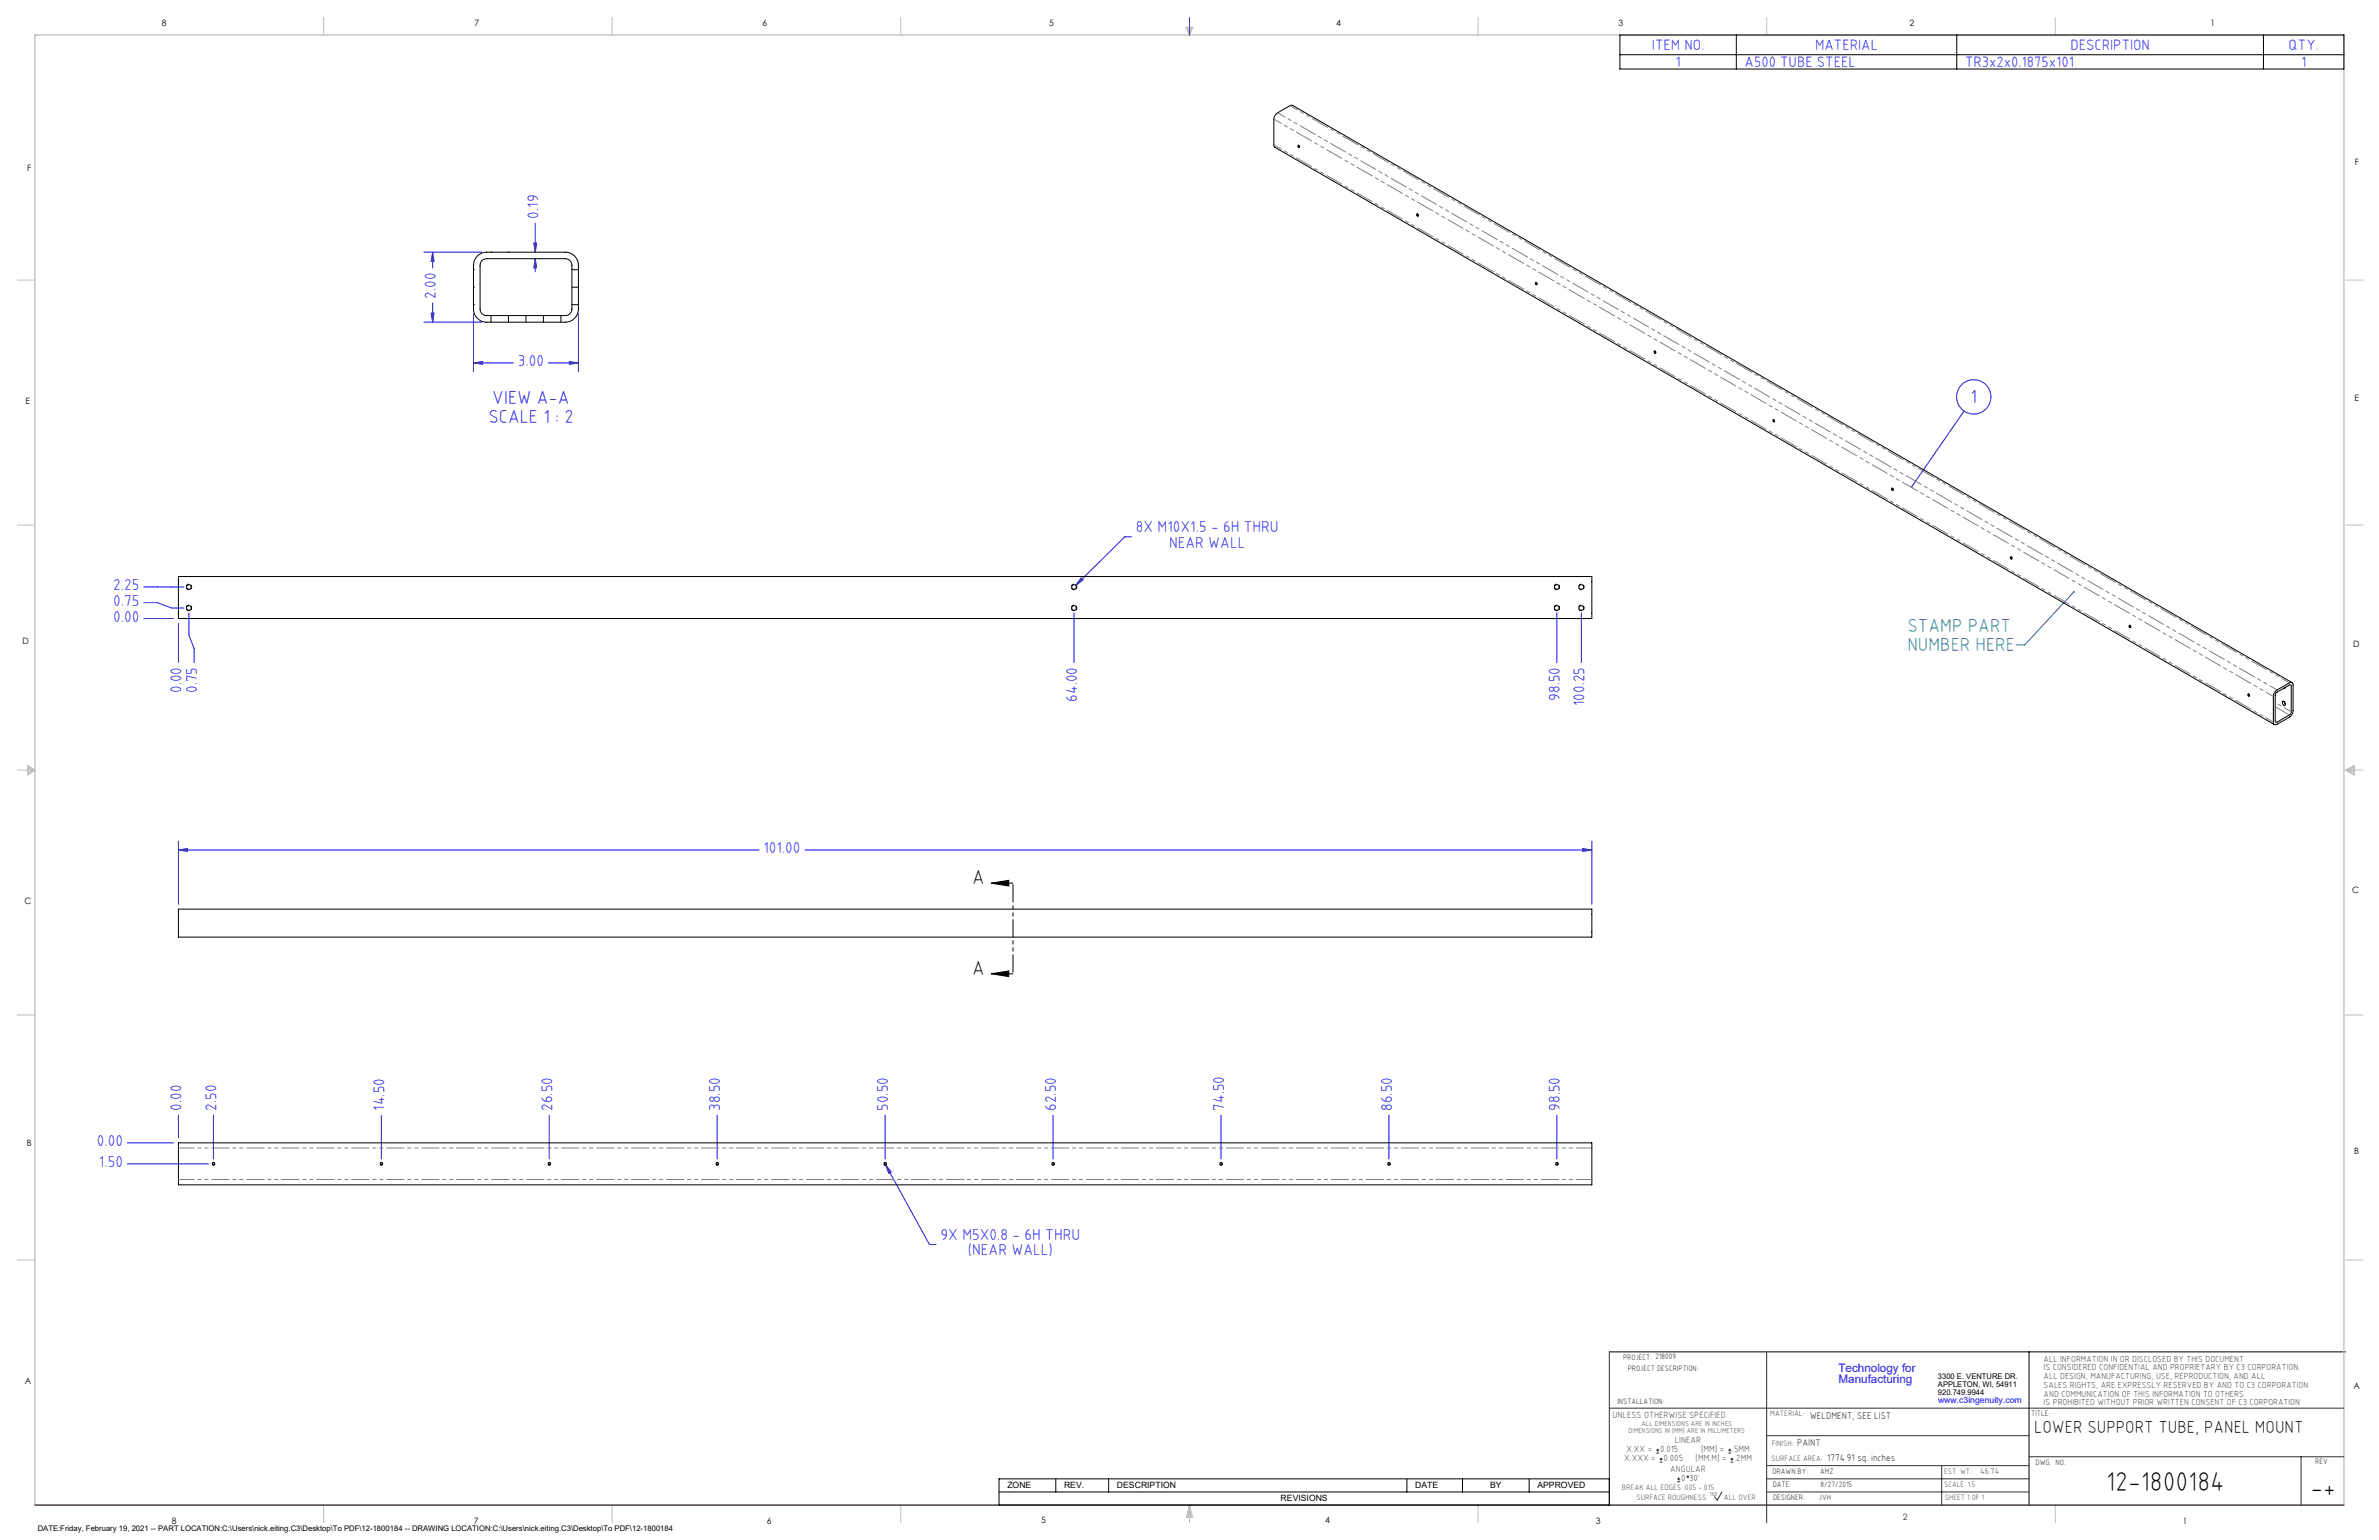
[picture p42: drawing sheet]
<svg xmlns="http://www.w3.org/2000/svg" width="864mm" height="559mm" viewBox="0 0 864 559" stroke-linecap="round" stroke-linejoin="round" font-family="sans-serif">
<defs><g id="words">
<g font-size="9.9">
<text x="764.5" y="541.1">12-1800184</text>
<text x="838.7" y="543.2">-+</text>
</g>
<g font-size="7.3">
<text x="352.9" y="320.8">A</text>
<text x="352.9" y="353.7">A</text>
</g>
<g font-size="6.8" fill="#00f">
<text x="178.7" y="146.5">VIEW A-A</text>
<text x="715.3" y="146.2">1</text>
<text x="177.3" y="153.3">SCALE 1 : 2</text>
</g>
<g font-size="6.8" fill="#008080">
<text x="692.4" y="229.4">STAMP PART</text>
<text x="692.4" y="236.2">NUMBER HERE</text>
</g>
<text font-size="6.3" x="738.4" y="519.9">LOWER SUPPORT TUBE, PANEL MOUNT</text>
<g font-size="5.7" fill="#00f">
<text x="195.4" y="79.4" transform="rotate(-90 195.4 79.4)">0.19</text>
<text x="158.2" y="108.3" transform="rotate(-90 158.2 108.3)">2.00</text>
<text x="188" y="132.8">3.00</text>
<text x="412.3" y="193.1">8X M10X1.5 - 6H THRU</text>
<text x="424.4" y="198.7">NEAR WALL</text>
<text x="41.1" y="214.1">2.25</text>
<text x="41.1" y="219.8">0.75</text>
<text x="41.1" y="225.5">0.00</text>
<text x="65.9" y="251.5" transform="rotate(-90 65.9 251.5)">0.00</text>
<text x="71.6" y="251.5" transform="rotate(-90 71.6 251.5)">0.75</text>
<text x="391" y="254.7" transform="rotate(-90 391 254.7)">64.00</text>
<text x="566.3" y="254.3" transform="rotate(-90 566.3 254.3)">98.50</text>
<text x="575.2" y="256.3" transform="rotate(-90 575.2 256.3)">100.25</text>
<text x="277.2" y="309.5">101.00</text>
<text x="65.9" y="403.1" transform="rotate(-90 65.9 403.1)">0.00</text>
<text x="78.6" y="403.1" transform="rotate(-90 78.6 403.1)">2.50</text>
<text x="139.6" y="403.1" transform="rotate(-90 139.6 403.1)">14.50</text>
<text x="200.5" y="403.1" transform="rotate(-90 200.5 403.1)">26.50</text>
<text x="261.5" y="403.1" transform="rotate(-90 261.5 403.1)">38.50</text>
<text x="322.4" y="403.1" transform="rotate(-90 322.4 403.1)">50.50</text>
<text x="383.4" y="403.1" transform="rotate(-90 383.4 403.1)">62.50</text>
<text x="444.4" y="403.1" transform="rotate(-90 444.4 403.1)">74.50</text>
<text x="505.3" y="403.1" transform="rotate(-90 505.3 403.1)">86.50</text>
<text x="566.3" y="403.1" transform="rotate(-90 566.3 403.1)">98.50</text>
<text x="35.1" y="415.8">0.00</text>
<text x="35.9" y="423.4">1.50</text>
<text x="341.4" y="449.9">9X M5X0.8 - 6H THRU</text>
<text x="351.3" y="455.5">(NEAR WALL)</text>
</g>
<g font-size="5.4" fill="#00f">
<text x="599.7" y="18.1">ITEM NO.</text>
<text x="658.9" y="18.1">MATERIAL</text>
<text x="751.6" y="18.1">DESCRIPTION</text>
<text x="830.8" y="18.1">QTY.</text>
<text x="608.2" y="24.3">1</text>
<text x="633.3" y="24.3">A500 TUBE STEEL</text>
<text x="713.3" y="24.3">TR3x2x0.1875x101</text>
<text x="835.3" y="24.3">1</text>
</g>
<g font-size="4.2" fill="#00f">
<text x="667.4" y="497.7">Technology for</text>
<text x="667.4" y="502">Manufacturing</text>
</g>
<g font-size="3.5">
<text x="657" y="514.9">WELDMENT, SEE LIST</text>
<text x="652.4" y="524.7">PAINT</text>
<text x="663.3" y="530.1">1774.91 sq. inches</text>
</g>
<g font-size="3.3" fill="#382c30">
<text x="585.4" y="514.4">UNLESS OTHERWISE SPECIFIED:</text>
<text x="590.4" y="526.8">X.XX =</text>
<text x="602.6" y="526.8">0.015</text>
<text x="608" y="523.6">LINEAR</text>
<text x="617.5" y="526.8">[MM] =</text>
<text x="628.8" y="526.8">.5MM</text>
<text x="589.6" y="530.1">X.XXX =</text>
<text x="603.9" y="530.1">0.005</text>
<text x="606.3" y="534">ANGULAR</text>
<text x="615.5" y="530.1">[MM.M] =</text>
<text x="629.6" y="530.1">.2MM</text>
<text x="610.3" y="537.3">0</text>
<text x="613.2" y="537.3">30'</text>
</g>
<g font-size="3.2">
<text x="58.8" y="9.6">8</text>
<text x="172.3" y="9.5">7</text>
<text x="276.8" y="9.5">6</text>
<text x="380.9" y="9.6">5</text>
<text x="485" y="9.5">4</text>
<text x="587.5" y="9.5">3</text>
<text x="693.1" y="9.5">2</text>
<text x="802.4" y="9.5">1</text>
<text x="854.9" y="59.8">F</text>
<text x="9.9" y="62">F</text>
<text x="9.3" y="146.5">E</text>
<text x="854.7" y="145.5">E</text>
<text x="8.2" y="233.6">D</text>
<text x="854.3" y="234.9">D</text>
<text x="8.9" y="328.1">C</text>
<text x="853.9" y="324.1">C</text>
<text x="9.7" y="415.8">B</text>
<text x="854.6" y="418.6">B</text>
<text x="9" y="502">A</text>
<text x="854.3" y="503.9">A</text>
<text x="62.3" y="552.9">8</text>
<text x="172" y="552.9">7</text>
<text x="278.3" y="552.9">6</text>
<text x="377.9" y="552.8">5</text>
<text x="481" y="552.8">4</text>
<text x="579.3" y="552.8">3</text>
<text x="792.4" y="552.8">1</text>
</g>
<g font-size="3.2" fill="#382c30">
<text x="741.9" y="494.1">ALL INFORMATION IN OR DISCLOSED BY THIS DOCUMENT</text>
<text x="741.9" y="497.3">IS CONSIDERED CONFIDENTIAL AND PROPRIETARY BY C3 CORPORATION.</text>
<text x="741.9" y="500.4">ALL DESIGN, MANUFACTURING, USE, REPRODUCTION, AND ALL</text>
<text x="741.9" y="503.6">SALES RIGHTS, ARE EXPRESSLY RESERVED BY AND TO C3 CORPORATION</text>
<text x="741.9" y="506.8">AND COMMUNICATION OF THIS INFORMATION TO OTHERS</text>
<text x="741.9" y="510">IS PROHIBITED WITHOUT PRIOR WRITTEN CONSENT OF C3 CORPORATION</text>
<text x="718.8" y="534.7">46.74</text>
<text x="690.7" y="551.6">2</text>
</g>
<text font-size="3.1" fill="#00f" x="703.5" y="509.2">www.c3ingenuity.com</text>
<g font-size="3.1">
<text x="365.7" y="540">ZONE</text>
<text x="386.3" y="540">REV.</text>
<text x="405.5" y="540">DESCRIPTION</text>
<text x="464.9" y="544.8">REVISIONS</text>
<text x="513.7" y="540">DATE</text>
<text x="540.9" y="540">BY</text>
<text x="558.1" y="540">APPROVED</text>
</g>
<g font-size="2.8">
<text x="589.2" y="493.3">PROJECT: 218009</text>
<text x="590.9" y="497.3">PROJECT DESCRIPTION:</text>
<text x="703.5" y="500.5">3300 E. VENTURE DR.</text>
<text x="703.5" y="503.3">APPLETON, WI, 54911</text>
<text x="587.1" y="509.6">INSTALLATION:</text>
<text x="703.5" y="506.2">920.749.9944</text>
<text x="737.3" y="513.8">TITLE:</text>
<text x="738.9" y="531.5">DWG. NO.</text>
<text x="840.5" y="531.3">REV</text>
<text x="643.4" y="534.9">DRAWN BY:</text>
<text x="643.5" y="539.7">DATE:</text>
<text x="660.7" y="534.7">AMZ</text>
<text x="660.9" y="539.6">8/27/2015</text>
<text x="643.6" y="544.4">DESIGNER:</text>
<text x="660.3" y="544.3">JVH</text>
<text x="13.7" y="555.5">DATE:Friday, February 19, 2021 -- PART LOCATION:C:\Users\nick.eiting.C3\Desktop\To PDF\12-1800184 -- DRAWING LOCATION:C:\Users\nick.eiting.C3\Desktop\To PDF\12-1800184</text>
</g>
<g font-size="2.8" fill="#382c30">
<text x="642.6" y="513.8">MATERIAL:</text>
<text x="643.2" y="524.8">FINISH:</text>
<text x="643.1" y="530.1">SURFACE AREA:</text>
<text x="705.7" y="534.7">EST. WT.:</text>
<text x="705.7" y="539.7">SCALE: 1:5</text>
<text x="588.8" y="540.5">BREAK ALL EDGES .005 -.015</text>
<text x="594" y="544.2">SURFACE ROUGHNESS</text>
<text x="625.8" y="544.2">ALL OVER</text>
<text x="706.1" y="544.4">SHEET 1 OF 1</text>
</g>
<g font-size="2.5" fill="#382c30">
<text x="591.2" y="520.1">DIMENSIONS IN [MM] ARE IN MILLIMETERS</text>
<text x="595.9" y="517.3">ALL DIMENSIONS ARE IN INCHES</text>
</g>
<text font-size="2.2" fill="#382c30" x="620.6" y="542.9">160</text>
</g></defs>
<g fill="none" stroke="#000" stroke-width=".36">
<path d="M588 12.7h262.9v12.3h-262.9zM588 19.9h262.9M630.3 12.7v12.3M710.3 12.7v12.3M821.7 12.7v12.3M359.8 320.5l6.4-1.1v2.1zM359.8 320.5h7.9M359.8 353.3l6.4-1v2.1zM359.8 353.3h7.9M584.2 490.5h267.3M736.6 490.5v55.6M362.7 536.6h221.5v9.5h-221.5z"/>
<path d="M383.3 536.6v4.8M402.4 536.6v4.8M510.7 536.6v4.8M530.9 536.6v4.8M555.1 536.6v4.8M362.7 541.4h221.5"/>
</g>
<g fill="none" stroke="#c0c0c0" stroke-width=".36">
<path d="M117.5 6.4v6.3M222.2 6.4v6.3M327 6.4v6.3M430.4 9.9h2.7l-1.3 2.8zM430.9 9.9l.9 2.8M431.2 9.9l.6 2.8M432.1 9.9l-.3 2.8M432.6 9.9l-.8 2.8M536.6 6.4v6.3M641.3 6.4v6.3M746.1 6.4v6.3M6.3 101.6h6.4"/>
<path d="M851.5 101.6h6.3M6.3 190.5h6.4M851.5 190.5h6.3M6.3 279.4h6.4M10.1 277.7l2.6 1.7-2.6 1.9zM10.1 278.2l2.6 1.2M10.1 278.8l2.6 .6M12.7 279.4l-2.6 1.2M12.7 279.4l-2.6 .5M851.5 279.4h6.3M851.5 279.4l3.1 .5M851.5 279.4l3.1 1.2"/>
<path d="M851.5 279.4l3.1-1.7v3.6zM854.6 278.8l-3.1 .6M854.6 278.2l-3.1 1.2M6.3 368.3h6.4M851.5 368.3h6.3M6.3 457.2h6.4M851.5 457.2h6.3M117.5 546.1v6.4M222.2 546.1v6.4M327 546.1v6.4M431.8 546.1v6.4M431.8 546.1l1.1 4.5h-2.2z"/>
<path d="M431.8 546.1l.6 4.5M431.8 546.1l-.9 4.5M431.8 546.1l-.4 4.5M431.8 546.1l.3 4.5M536.6 546.1v6.4M746.1 546.1v6.4"/>
</g>
<path d="M12.7 546.1v-533.4h838.2v533.4" fill="none" stroke="#c0c0c0" stroke-width=".5"/>
<g fill="none" stroke="#00f" stroke-width=".36">
<path d="M431.8 6.4v6.3M153.9 91.5h21M157.1 91.5l.5 3.3h-1.1zM157.1 91.5v5.7M193.8 88.2h1l-.5 3.3zM194.3 93.9l.5 3.3h-1zM194.3 81v10.5M194.3 93.9v4.7M153.9 116.9h21M156.5 113.6h1.1l-.5 3.3zM157.1 109.9v7M171.9 113.9v21"/>
<path d="M210 113.9v21M171.9 131.7l3.3-.5v1zM171.9 131.7h14.5M199 131.7h11M206.7 131.2l3.3 .5-3.3 .5zM713 149.2l-19 27.4M410.7 194.8h-2.4l-17.8 17.6M52.2 218.7h5l5 1.9h4.6M52.2 213h14.6M392.5 209.7l.7 .7-2.7 2zM52.2 224.4h10.8M64.8 226.2v14.2"/>
<path d="M68.6 222.4v8l1.9 5v5M389.9 222.4v18M565.2 222.4v18M574 222.4v18M64.8 308.4l3.3-.5v1zM64.8 305.3v22.8M64.8 308.4h210.8M292.2 308.4h285.6M574.5 307.9l3.3 .5-3.3 .5zM577.8 305.3v22.8M46.2 414.7h16.8M64.8 404.7v8.2"/>
<path d="M77.5 404.7v15.8M138.4 404.7v15.8M199.4 404.7v15.8M260.4 404.7v15.8M321.3 404.7v15.8M382.3 404.7v15.8M443.2 404.7v15.8M504.2 404.7v15.8M565.2 404.7v15.8M46.2 422.3h29.5M321.5 422.7l2 2.6-.8 .5zM321.5 422.7l15.9 28.9h2.4"/>
<circle cx="716.5" cy="144" r="6.2"/>
</g>
<path d="M584.2 490.5v55.6M641.3 490.7v61.8M584.2 511h266.7M641.3 520.9h95.3M641.3 531.8h95.3M641.3 536.6h95.3M704.8 531.8v14.3M736.6 528.6h114.3M835.3 528.6v17.5M625.1 541.4l-1.7 2.9-1-1.2M641.3 541.4h95.3" fill="none" stroke="#382c30" stroke-width=".36"/>
<path d="M12.7 546.1h838.2" fill="none" stroke="#382c30" stroke-width=".5"/>
<path d="M78 422.3a.5 .5 0 0 0-.7-.5 .5 .5 0 0 0-.1 .9 .5 .5 0 0 0 .8-.3v-.1M138.9 422.3a.5 .5 0 0 0-.7-.5 .5 .5 0 0 0-.1 .9 .5 .5 0 0 0 .8-.3v-.1M199.9 422.3a.5 .5 0 0 0-.7-.5 .5 .5 0 0 0-.1 .9 .5 .5 0 0 0 .8-.3v-.1M260.9 422.3a.5 .5 0 0 0-.8-.5 .5 .5 0 0 0-.1 .9 .5 .5 0 0 0 .8-.3l.1-.1M321.8 422.3a.5 .5 0 0 0-.7-.5 .5 .5 0 0 0-.1 .9 .5 .5 0 0 0 .8-.3v-.1M382.8 422.3a.5 .5 0 0 0-.7-.5 .5 .5 0 0 0-.1 .9 .5 .5 0 0 0 .8-.3v-.1M443.7 422.3a.5 .5 0 0 0-.7-.5 .5 .5 0 0 0-.1 .9 .5 .5 0 0 0 .8-.3v-.1M504.7 422.3a.5 .5 0 0 0-.7-.5 .5 .5 0 0 0-.1 .9 .5 .5 0 0 0 .8-.3v-.1M565.7 422.3a.5 .5 0 0 0-.8-.5 .5 .5 0 0 0-.1 .9 .5 .5 0 0 0 .8-.3l.1-.1" fill="none" stroke="#000" stroke-width=".36" stroke-dasharray="1.3 .6" stroke-linecap="butt"/>
<path d="M471.8 53.3v.1a.41 .41 0 0 1-.6-.2 .41 .41 0 0 1 .2-.5l.4 .6M514.9 78.2v.1a.41 .41 0 0 1-.6-.2 .41 .41 0 0 1 .2-.5l.4 .6M558 103.1v.1a.41 .41 0 0 1-.6-.2 .41 .41 0 0 1 .2-.5l.4 .6M601.1 128v.1a.41 .41 0 0 1-.6-.2 .41 .41 0 0 1 .2-.6l.4 .7M644.2 152.8v.2a.41 .41 0 0 1-.6-.2 .41 .41 0 0 1 .3-.6l.3 .6M687.3 177.7v.2a.41 .41 0 0 1-.6-.2 .41 .41 0 0 1 .3-.6l.3 .6M730.4 202.6v.2a.41 .41 0 0 1-.6-.2 .41 .41 0 0 1 .3-.6l.3 .6M773.5 227.5v.1a.41 .41 0 0 1-.6-.2 .41 .41 0 0 1 .3-.5l.3 .6M816.6 252.4v.1a.41 .41 0 0 1-.6-.2 .41 .41 0 0 1 .3-.5l.3 .6" fill="none" stroke="#000" stroke-width=".36" stroke-dasharray="1.3 .6" stroke-dashoffset=".3" stroke-linecap="butt"/>
<path d="M69.6 213a1 1 0 0 0-1.5-.9 1 1 0 0 0-.1 1.7 1 1 0 0 0 1.6-.7v-.1M390.9 213a1 1 0 0 0-1.5-.9 1 1 0 0 0-.1 1.7 1 1 0 0 0 1.6-.7v-.1M566.2 213a1 1 0 0 0-1.5-.9 1 1 0 0 0-.1 1.7 1 1 0 0 0 1.5-.7l.1-.1M575 213a1 1 0 0 0-1.4-.9 1 1 0 0 0-.1 1.7 1 1 0 0 0 1.5-.7v-.1M69.6 220.6a1 1 0 0 0-1.5-.9 1 1 0 0 0-.1 1.7 1 1 0 0 0 1.6-.7v-.1M390.9 220.6a1 1 0 0 0-1.5-.9 1 1 0 0 0-.1 1.7 1 1 0 0 0 1.6-.7v-.1M566.2 220.6a1 1 0 0 0-1.5-.9 1 1 0 0 0-.1 1.7 1 1 0 0 0 1.5-.7l.1-.1M575 220.6a1 1 0 0 0-1.4-.9 1 1 0 0 0-.1 1.7 1 1 0 0 0 1.5-.7v-.1" fill="none" stroke="#000" stroke-width=".36" stroke-dasharray="1.3 .6" stroke-dashoffset=".4" stroke-linecap="butt"/>
<path d="M752.8 214.8l-17.8 19.2h-3.2" fill="none" stroke="#008080" stroke-width=".36"/>
<path d="M367.7 320.4v32.9" fill="none" stroke="#000" stroke-width=".36" stroke-dasharray="6.3 1.3 1.3 1.3 1.3 1.3" stroke-dashoffset="-.6"/>
<path d="M752.5 214.6h.5l-.2 .2 .2-.2a.35 .35 0 0 1 .1 .4 .35 .35 0 0 1-.5 .1 .35 .35 0 0 1-.1-.5z" fill="#008080"/>
<g fill="#00f">
<path d="M693.7 176.4a.35 .35 0 0 1 .5 0 .35 .35 0 0 1 .1 .4 .35 .35 0 0 1-.5 .1l.2-.3-.2 .3z"/>
<path d="M171.9 131.7l3.3-.5v1zM206.7 131.2l3.3 .5-3.3 .5z"/>
<path d="M156.5 113.6h1.1l-.5 3.3zM157.1 91.5l.5 3.3h-1.1z"/>
<path d="M193.8 88.2h1l-.5 3.3zM194.3 93.9l.5 3.3h-1z"/>
</g>
<path d="M359.8 320.5l6.4-1.1v2.1zM359.8 353.3l6.4-1v2.1z" fill="#000"/>
<g fill="#00f">
<path d="M574.5 307.9l3.3 .5-3.3 .5zM64.8 308.4l3.3-.5v1z"/>
<path d="M321.5 422.7l1.2 3.1 .8-.5zM392.5 209.7l-2 2.7 2.7-2z"/>
</g>
<g fill="none" stroke="#000" stroke-width=".36">
<path d="M171.9 97.9h.1M173.3 92.9a4.6 4.6 0 0 1 3.3-1.4h28.6a4.7 4.7 0 0 1 4.8 4.8v15.8a4.8 4.8 0 0 1-4.8 4.8h-28.6a4.8 4.8 0 0 1-4.7-4.8v-15.8a4.6 4.6 0 0 1 1.4-3.4zM174.9 94.6l.8-.5 .9-.2h28.6a2.41 2.41 0 0 1 2.4 2.4v15.8a2.35 2.35 0 0 1-2.4 2.4h-28.6a2.29 2.29 0 0 1-2.3-2.4v-15.8zM178.2 91.5h.1M184.6 91.5h.1M207.6 97.9h2.4M171.9 104.2h.1M171.9 110.6h.1M178.2 114.5v2.4M184.6 114.5v2.4M190.9 114.5v2.4M197.3 114.5v2.4"/>
<path d="M203.6 114.5v2.4M207.6 104.2h2.4M207.6 110.6h2.4M600.5 127.5l.5 .1v.5l-.4-.1zM643.6 152.4h.4v.6l-.3-.1zM686.7 177.2l.4 .1 .1 .5a.43 .43 0 0 1-.5-.1 .43 .43 0 0 1 0-.5zM64.8 209.2h513v15.2h-513zM729.8 202.1l.1-.1a.38 .38 0 0 1 .4 .4 .38 .38 0 0 1-.3 .4zM826.3 250.5l4.8-2.7a.81 .81 0 0 1 .9-.1 .81 .81 0 0 1 .4 .9v9.3a3 3 0 0 1-1.3 2.3l-4.5 2.6a.81 .81 0 0 1-1 .1 .81 .81 0 0 1-.3-.9v-9.6zM826.3 251.4l4.8-2.8a.41 .41 0 0 1 .4-.1 .41 .41 0 0 1 .2 .5v9.6l-.5 .8-4.6 2.6a.41 .41 0 0 1-.5 .1 .41 .41 0 0 1-.2-.4v-9.5zM828.5 254.5a.87 .87 0 0 1 1 .4 .87 .87 0 0 1-.1 1 1.07 1.07 0 0 1-.9-1.4zM829.1 254.5l.6 .9"/>
<path d="M829.7 249.4l-.6 .3M832 247.7l-362.8-209.5h-.7l-4.7 2.7a3.2 3.2 0 0 0-1.4 2.4v9.3l.4 .9 362.8 209.4M64.8 329.9h513v10.1h-513zM64.8 414.7h513v15.2h-513z"/>
<circle cx="471.3" cy="53.1" r=".37"/>
<circle cx="514.4" cy="78" r=".37"/>
<circle cx="557.6" cy="102.9" r=".37"/>
<circle cx="68.6" cy="213" r=".84"/>
<circle cx="389.9" cy="213" r=".84"/>
<circle cx="565.1" cy="213" r=".84"/>
<circle cx="574" cy="213" r=".84"/>
<circle cx="68.6" cy="220.6" r=".84"/>
<circle cx="389.9" cy="220.6" r=".84"/>
<circle cx="565.1" cy="220.6" r=".84"/>
<circle cx="574" cy="220.6" r=".84"/>
<circle cx="773.1" cy="227.3" r=".37"/>
<circle cx="816.2" cy="252.2" r=".37"/>
<circle cx="77.5" cy="422.3" r=".42"/>
<circle cx="138.4" cy="422.3" r=".42"/>
<circle cx="199.4" cy="422.3" r=".42"/>
<circle cx="260.3" cy="422.3" r=".42"/>
<circle cx="321.3" cy="422.3" r=".42"/>
<circle cx="382.3" cy="422.3" r=".42"/>
<circle cx="443.2" cy="422.3" r=".42"/>
<circle cx="504.2" cy="422.3" r=".42"/>
<circle cx="565.1" cy="422.3" r=".42"/>
</g>
<path d="M577.9 416.6h-513.1M577.9 428h-513.1" fill="none" stroke="#808080" stroke-width=".36" stroke-dasharray="6.3 1.3 1.3 1.3 1.3 1.3" stroke-dashoffset=".6"/>
<path d="M825.3 252.7l-362.8-209.5M826.6 250.4l-362.8-209.5M831.1 247.8l-362.8-209.5M825.3 262l-362.8-209.4" fill="none" stroke="#808080" stroke-width=".36" stroke-dasharray="6.3 1.3 1.3 1.3 1.3 1.3" stroke-dashoffset="3.3"/>
<path d="M831.1 259.4l-5.2-2.9M831.8 248.9l-.7-.4M826.6 262l-.7-.4" fill="none" stroke="#808080" stroke-width=".36" stroke-dasharray="6.3 1.3 1.3 1.3 1.3 1.3"/>
<path d="M831.8 258.3l-5.9-3.4" fill="none" stroke="#808080" stroke-width=".36" stroke-dasharray="6.3 1.3 1.3 1.3 1.3 1.3" stroke-dashoffset="3.4"/>
<g fill="none" stroke="#382c30" stroke-width=".36">
<path d="M601.2 527.3h1.1M601.2 526.2h1.1M601.7 525.7v1M602.5 530.5h1M602.5 529.5h1M603 529v1M608.9 537.7h1M608.9 536.6h1M609.4 536.1v1.1M627.4 527.3h1M627.4 526.2h1M627.9 525.7v1"/>
<path d="M628.2 530.5h1M628.2 529.5h1M628.7 529v1"/>
<circle cx="612.7" cy="535.9" r=".27"/>
</g>
<use href="#words"/>
</svg>
